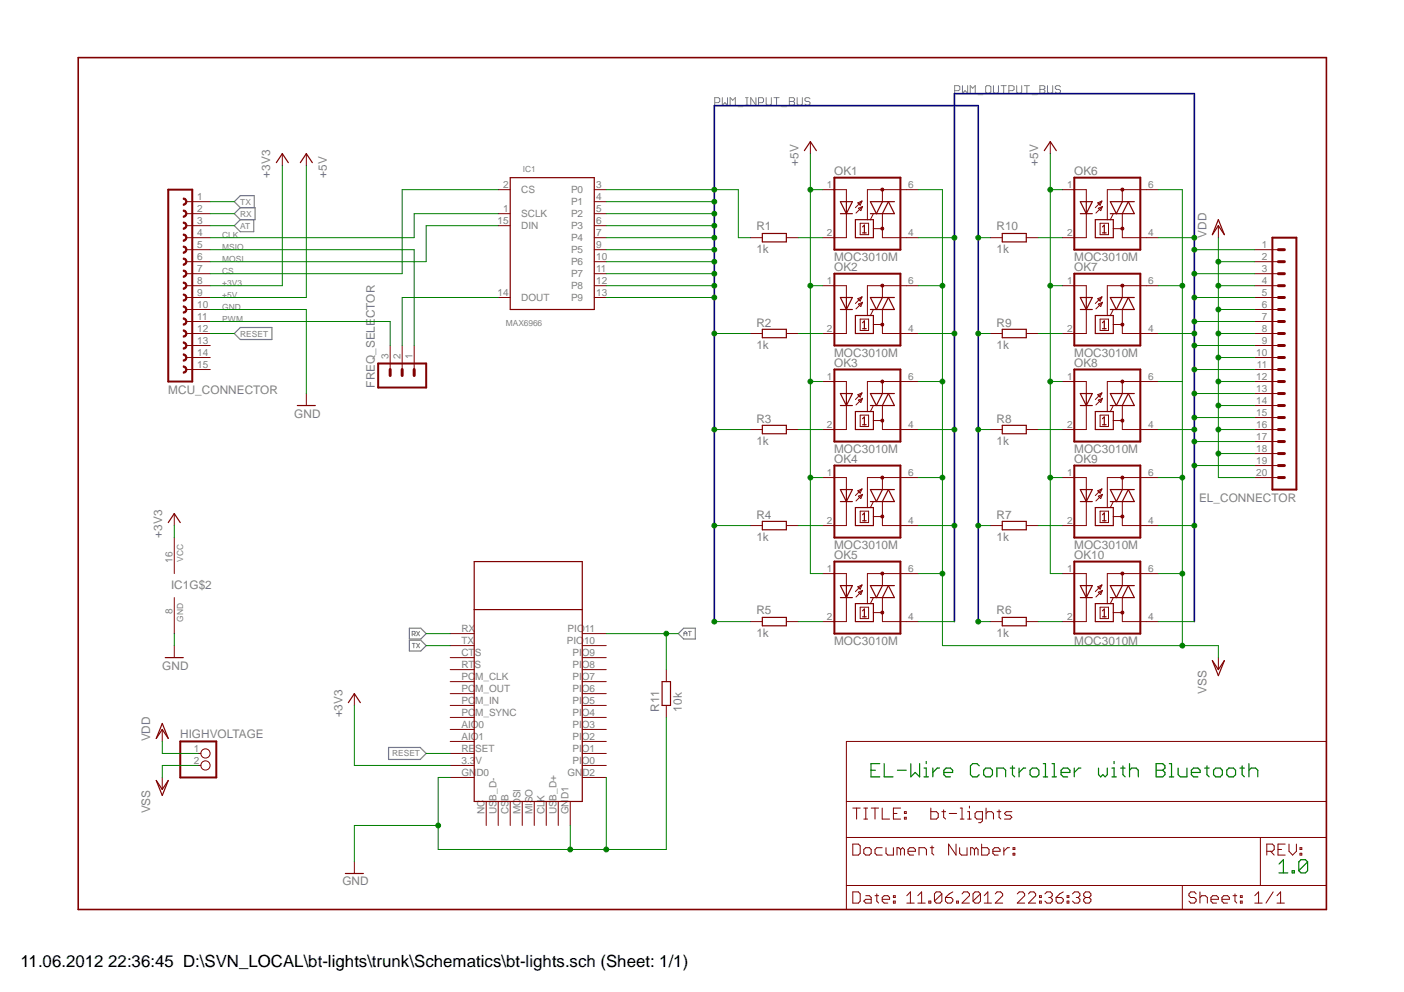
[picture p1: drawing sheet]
<svg xmlns="http://www.w3.org/2000/svg" width="297mm" height="210mm" viewBox="0 0 297 210" stroke-linecap="round" stroke-linejoin="round" font-family="sans-serif">
<defs><g id="words">
<text font-size="3.6" x="4.3" y="204.6">11.06.2012 22:36:45 D:\SVN_LOCAL\bt-lights\trunk\Schematics\bt-lights.sch (Sheet: 1/1)</text>
<g font-size="2.5" fill="#808080">
<text x="168.9" y="35.1" transform="rotate(-90 168.9 35.1)">+5V</text>
<text x="219.7" y="35.1" transform="rotate(-90 219.7 35.1)">+5V</text>
<text x="57.2" y="37.6" transform="rotate(-90 57.2 37.6)">+3V3</text>
<text x="69.1" y="37.6" transform="rotate(-90 69.1 37.6)">+5V</text>
<text x="176.5" y="37">OK1</text>
<text x="227.3" y="37">OK6</text>
<text x="160" y="48.8">R1</text>
<text x="160" y="53.6">1k</text>
<text x="210.8" y="48.8">R10</text>
<text x="210.8" y="53.6">1k</text>
<text x="255.2" y="50.3" transform="rotate(-90 255.2 50.3)">VDD</text>
<text x="176.5" y="55.3">MOC3010M</text>
<text x="176.5" y="57.3">OK2</text>
<text x="227.3" y="55.3">MOC3010M</text>
<text x="227.3" y="57.3">OK7</text>
<text x="160" y="69.1">R2</text>
<text x="210.8" y="69.1">R9</text>
<text x="160" y="73.9">1k</text>
<text x="176.5" y="75.6">MOC3010M</text>
<text x="176.5" y="77.6">OK3</text>
<text x="210.8" y="73.9">1k</text>
<text x="227.3" y="75.6">MOC3010M</text>
<text x="227.3" y="77.6">OK8</text>
<text x="35.6" y="83.3">MCU_CONNECTOR</text>
<text x="79.3" y="82" transform="rotate(-90 79.3 82)">FREQ_SELECTOR</text>
<text x="62.3" y="88.3">GND</text>
<text x="160" y="89.4">R3</text>
<text x="210.8" y="89.4">R8</text>
<text x="160" y="94.2">1k</text>
<text x="176.5" y="95.9">MOC3010M</text>
<text x="210.8" y="94.2">1k</text>
<text x="227.3" y="95.9">MOC3010M</text>
<text x="176.5" y="97.9">OK4</text>
<text x="227.3" y="97.9">OK9</text>
<text x="253.7" y="106.1">EL_CONNECTOR</text>
<text x="34.3" y="113.7" transform="rotate(-90 34.3 113.7)">+3V3</text>
<text x="160" y="109.7">R4</text>
<text x="210.8" y="109.7">R7</text>
<text x="160" y="114.5">1k</text>
<text x="176.5" y="116.2">MOC3010M</text>
<text x="176.5" y="118.2">OK5</text>
<text x="210.8" y="114.5">1k</text>
<text x="227.3" y="116.2">MOC3010M</text>
<text x="227.3" y="118.2">OK10</text>
<text x="36.2" y="124.5">IC1G$2</text>
<text x="160" y="130">R5</text>
<text x="210.8" y="130">R6</text>
<text x="160" y="134.8">1k</text>
<text x="176.5" y="136.5">MOC3010M</text>
<text x="210.8" y="134.8">1k</text>
<text x="227.3" y="136.5">MOC3010M</text>
<text x="34.3" y="141.7">GND</text>
<text x="255.2" y="146.8" transform="rotate(-90 255.2 146.8)">VSS</text>
<text x="72.4" y="151.8" transform="rotate(-90 72.4 151.8)">+3V3</text>
<text x="139.5" y="150.6" transform="rotate(-90 139.5 150.6)">R11</text>
<text x="144.3" y="150.6" transform="rotate(-90 144.3 150.6)">10k</text>
<text x="31.8" y="156.9" transform="rotate(-90 31.8 156.9)">VDD</text>
<text x="38.1" y="156.3">HIGHVOLTAGE</text>
<text x="31.8" y="172.1" transform="rotate(-90 31.8 172.1)">VSS</text>
<text x="72.4" y="187.4">GND</text>
</g>
<g font-size="2.1" fill="#808080">
<text x="106.4" y="39.8">2</text>
<text x="110.3" y="40.9">CS</text>
<text x="120.8" y="40.9">P0</text>
<text x="126.1" y="39.8">3</text>
<text x="175" y="39.8">1</text>
<text x="192.1" y="39.8">6</text>
<text x="225.8" y="39.8">1</text>
<text x="242.9" y="39.8">6</text>
<text x="41.7" y="42.3">1</text>
<text x="41.7" y="44.8">2</text>
<text x="41.7" y="47.4">3</text>
<text x="105.2" y="47.4">15</text>
<text x="106.4" y="44.8">1</text>
<text x="110.3" y="46">SCLK</text>
<text x="120.8" y="43.4">P1</text>
<text x="120.8" y="46">P2</text>
<text x="126.1" y="42.3">4</text>
<text x="126.1" y="44.8">5</text>
<text x="126.1" y="47.4">6</text>
<text x="41.7" y="49.9">4</text>
<text x="41.7" y="52.5">5</text>
<text x="110.3" y="48.5">DIN</text>
<text x="120.8" y="48.5">P3</text>
<text x="120.8" y="51.1">P4</text>
<text x="120.8" y="53.6">P5</text>
<text x="126.1" y="49.9">7</text>
<text x="126.1" y="52.5">9</text>
<text x="175" y="49.9">2</text>
<text x="192.1" y="49.9">4</text>
<text x="225.8" y="49.9">2</text>
<text x="242.9" y="49.9">4</text>
<text x="267" y="52.5">1</text>
<text x="41.7" y="55">6</text>
<text x="41.7" y="57.5">7</text>
<text x="120.8" y="56.1">P6</text>
<text x="120.8" y="58.7">P7</text>
<text x="126.1" y="55">10</text>
<text x="126.1" y="57.5">11</text>
<text x="267" y="55">2</text>
<text x="267" y="57.5">3</text>
<text x="41.7" y="60.1">8</text>
<text x="41.7" y="62.6">9</text>
<text x="41.7" y="65.2">10</text>
<text x="105.2" y="62.6">14</text>
<text x="110.3" y="63.8">DOUT</text>
<text x="120.8" y="61.2">P8</text>
<text x="120.8" y="63.8">P9</text>
<text x="126.1" y="60.1">12</text>
<text x="126.1" y="62.6">13</text>
<text x="175" y="60.1">1</text>
<text x="192.1" y="60.1">6</text>
<text x="225.8" y="60.1">1</text>
<text x="242.9" y="60.1">6</text>
<text x="267" y="60.1">4</text>
<text x="267" y="62.6">5</text>
<text x="267" y="65.2">6</text>
<text x="41.7" y="67.7">11</text>
<text x="41.7" y="70.2">12</text>
<text x="175" y="70.2">2</text>
<text x="192.1" y="70.2">4</text>
<text x="225.8" y="70.2">2</text>
<text x="242.9" y="70.2">4</text>
<text x="267" y="67.7">7</text>
<text x="267" y="70.2">8</text>
<text x="41.7" y="72.8">13</text>
<text x="41.7" y="75.3">14</text>
<text x="41.7" y="77.9">15</text>
<text x="82.2" y="75.9" transform="rotate(-90 82.2 75.9)">3</text>
<text x="84.7" y="75.9" transform="rotate(-90 84.7 75.9)">2</text>
<text x="87.3" y="75.9" transform="rotate(-90 87.3 75.9)">1</text>
<text x="265.8" y="75.3">10</text>
<text x="265.9" y="77.9">11</text>
<text x="267" y="72.8">9</text>
<text x="175" y="80.4">1</text>
<text x="192.1" y="80.4">6</text>
<text x="225.8" y="80.4">1</text>
<text x="242.9" y="80.4">6</text>
<text x="265.8" y="80.4">12</text>
<text x="265.8" y="82.9">13</text>
<text x="265.8" y="85.5">14</text>
<text x="265.8" y="88">15</text>
<text x="175" y="90.6">2</text>
<text x="192.1" y="90.6">4</text>
<text x="225.8" y="90.6">2</text>
<text x="242.9" y="90.6">4</text>
<text x="265.8" y="90.6">16</text>
<text x="265.8" y="93.1">17</text>
<text x="265.8" y="95.6">18</text>
<text x="175" y="100.7">1</text>
<text x="192.1" y="100.7">6</text>
<text x="225.8" y="100.7">1</text>
<text x="242.9" y="100.7">6</text>
<text x="265.8" y="98.2">19</text>
<text x="265.8" y="100.7">20</text>
<text x="175" y="110.9">2</text>
<text x="192.1" y="110.9">4</text>
<text x="225.8" y="110.9">2</text>
<text x="242.9" y="110.9">4</text>
<text x="36.5" y="119" transform="rotate(-90 36.5 119)">16</text>
<text x="175" y="121">1</text>
<text x="192.1" y="121">6</text>
<text x="225.8" y="121">1</text>
<text x="242.9" y="121">6</text>
<text x="36.5" y="130" transform="rotate(-90 36.5 130)">8</text>
<text x="175" y="131.1">2</text>
<text x="192.1" y="131.1">4</text>
<text x="225.8" y="131.1">2</text>
<text x="242.9" y="131.1">4</text>
<text x="97.6" y="133.7">RX</text>
<text x="97.6" y="136.2">TX</text>
<text x="119.9" y="136.2">PIO10</text>
<text x="120.1" y="133.7">PIO11</text>
<text x="97.6" y="138.8">CTS</text>
<text x="97.6" y="141.3">RTS</text>
<text x="97.6" y="143.8">PCM_CLK</text>
<text x="121.1" y="143.8">PIO7</text>
<text x="121.1" y="141.3">PIO8</text>
<text x="121.1" y="138.8">PIO9</text>
<text x="97.6" y="146.4">PCM_OUT</text>
<text x="97.6" y="148.9">PCM_IN</text>
<text x="121.1" y="148.9">PIO5</text>
<text x="121.1" y="146.4">PIO6</text>
<text x="97.6" y="151.5">PCM_SYNC</text>
<text x="97.6" y="154">AIO0</text>
<text x="121.1" y="154">PIO3</text>
<text x="121.1" y="151.5">PIO4</text>
<text x="41" y="159.1">1</text>
<text x="41" y="161.6">2</text>
<text x="97.6" y="156.5">AIO1</text>
<text x="97.6" y="159.1">RESET</text>
<text x="97.6" y="161.6">3.3V</text>
<text x="121.1" y="161.6">PIO0</text>
<text x="121.1" y="159.1">PIO1</text>
<text x="121.1" y="156.5">PIO2</text>
<text x="97.6" y="164.2">GND0</text>
<text x="120.1" y="164.2">GND2</text>
<text x="102.5" y="172.3" transform="rotate(-90 102.5 172.3)">NC</text>
<text x="105.1" y="172.3" transform="rotate(-90 105.1 172.3)">USB_D-</text>
<text x="107.6" y="172.3" transform="rotate(-90 107.6 172.3)">CSB</text>
<text x="110.1" y="172.3" transform="rotate(-90 110.1 172.3)">MOSI</text>
<text x="112.7" y="172.3" transform="rotate(-90 112.7 172.3)">MISO</text>
<text x="115.2" y="172.3" transform="rotate(-90 115.2 172.3)">CLK</text>
<text x="117.8" y="172.3" transform="rotate(-90 117.8 172.3)">USB_D+</text>
<text x="120.3" y="172.3" transform="rotate(-90 120.3 172.3)">GND1</text>
</g>
<g font-size="1.8" fill="#808080">
<text x="110.6" y="36.3">IC1</text>
<text x="50.8" y="45.8">RX</text>
<text x="50.8" y="43.3">TX</text>
<text x="47" y="50.3">CLK</text>
<text x="47" y="52.8">MSIO</text>
<text x="50.8" y="48.4">AT</text>
<text x="47" y="57.9">CS</text>
<text x="47" y="55.4">MOSI</text>
<text x="47" y="65.5">GND</text>
<text x="47" y="63">+5V</text>
<text x="47" y="60.5">+3V3</text>
<text x="47" y="68">PWM</text>
<text x="50.8" y="71.2">RESET</text>
<text x="107" y="69">MAX6966</text>
<text x="38.8" y="118.8" transform="rotate(-90 38.8 118.8)">VCC</text>
<text x="38.8" y="131.5" transform="rotate(-90 38.8 131.5)">GND</text>
<text x="83" y="160.1">RESET</text>
</g>
</g></defs>
<g fill="none" stroke="#808080" stroke-width=".21">
<path d="M202 19.2h.8l.3-.3v-.5l-.3-.3h-.8v1.6M203.6 18.1v1.6l.6-.5 .5 .5v-1.6M205.3 19.7v-1.6l.5 .6 .5-.6v1.6M208.8 18.1h.5l.3 .3v1.1l-.3 .2h-.5l-.3-.2v-1.1zM210.2 18.1v1.4l.2 .2h.6l.2-.2v-1.4M211.8 18.1h1.1M212.3 18.1v1.6M213.4 19.2h.8l.3-.3v-.5l-.3-.3h-.8v1.6M215.1 18.1v1.4l.2 .2h.6l.3-.2v-1.4M216.7 18.1h1.1M217.3 18.1v1.6M220 18.1h.8l.3 .3v.3l-.3 .2 .3 .3v.3l-.3 .2h-.8z"/>
<path d="M220 18.9h.8M221.6 18.1v1.4l.3 .2h.5l.3-.2v-1.4M224.4 18.4l-.3-.3h-.6l-.2 .3v.3l.2 .2h.6l.3 .3v.3l-.3 .2h-.6l-.2-.2M151.2 21.7h.8l.3-.2v-.6l-.3-.2h-.8v1.6M152.8 20.7v1.6l.6-.6 .5 .6v-1.6M154.5 22.3v-1.6l.5 .5 .6-.5v1.6M156.1 22.6h1.1M157.7 20.7h.6M157.7 22.3h.6M158 20.7v1.6M159.9 20.7v1.6l-1.1-1.6v1.6M160.5 21.7h.8l.2-.2v-.6l-.2-.2h-.8v1.6"/>
<path d="M162.1 20.7v1.3l.3 .3h.5l.3-.3v-1.3M163.7 20.7h1.1M164.3 20.7v1.6M165.4 22.6h1.1M167 20.7h.8l.3 .2v.3l-.3 .3 .3 .2v.3l-.3 .3h-.8zM167 21.5h.8M168.7 20.7v1.3l.2 .3h.6l.3-.3v-1.3M171.4 20.9l-.3-.2h-.5l-.3 .2v.3l.3 .3h.5l.3 .2v.3l-.3 .3h-.5l-.3-.3M206.9 20h1.1M218.4 20h1.1M87.2 134.2h.5l.1-.1v-.4l-.6-.1v.9M87.2 136.1h.6"/>
<path d="M87.5 134.2l.3 .3M87.5 136.1v1M88.1 133.6l.7 .9M88.1 136.1l.7 1M88.8 133.6l-.7 .9M88.8 136.1l-.7 1M144.7 134.5v-.6l.3-.3 .3 .3v.6M144.7 134.1h.6M145.6 133.6h.7M145.9 133.6v.9"/>
</g>
<path d="M50.8 46.5l-1.2 1.3 1.2 1.2h2.9v-2.5M50.8 43.9h3.2v2.6h-3.2M50.8 43.9l-1.2 1.3 1.2 1.3M50.8 43.9l-1.2-1.2 1.2-1.3h3v2.5M49.6 70.6l1.2-1.3h6.7v2.5h-6.7zM86.6 132.9h2.4l1.2 1.2-1.2 1.1h-2.4zM86.6 135.5h2.4l1.2 1.1-1.2 1.2h-2.4zM143.5 134.1l1.1-1.2h2.5v2.3h-2.5zM82.2 158.2h6.7l1.3 1.2-1.3 1.3h-6.7z" fill="none" stroke="#808080" stroke-width=".25"/>
<path d="M16.5 12.2h264.1v180.2h-264.1z" fill="none" stroke="#800000" stroke-width=".34"/>
<g fill="none" stroke="#800000" stroke-width=".21">
<path d="M179.1 156.9h101.5v35.5h-101.5zM179.1 177.2h101.5M179.1 169.6h101.5M180.4 178.6h1.2l.4 .4v1.6l-.4 .3h-1.2zM180.4 171h1.6M181.2 171v2.3M182.7 179.7l.5-.3h.7l.4 .3v.9l-.4 .3h-.7l-.5-.3zM182.7 171h.9M182.7 173.3h.9M183.2 171v2.3M184.3 171h1.6M185.1 171v2.3"/>
<path d="M186.6 171v2.3h1.6M186.6 179.4h-1.1l-.4 .3v.9l.4 .3h1.1M187.4 179.4v1.2l.4 .3h1.2v-1.5M189 172.1h.8M190.5 171h-1.5v2.3h1.5M190.5 179.7l-.3-.3h-.4v1.5M190.5 179.7l.5-.3 .3 .3v1.2M190.5 179.7v1.2M191.3 172.9h.4v.4h-.4zM191.3 171.7h.4v.4h-.4zM196.8 179.4h.8M196.9 171v2.3h1.2l.4-.4v-.8l-.4-.4h-1.2"/>
<path d="M197.2 179v1.6l.4 .3M199.3 171.7h.8M199.6 171.4v1.5l.5 .4M200.8 172.1h1.6M202.3 178.6v2.3l-1.6-2.3v2.3M203 179.4v1.2l.4 .3h1.2v-1.5M203.2 171h.3v2.3M203.2 173.3h.8M204.7 171.7h.4v1.6M204.7 173.3h.8M205.1 170.6v.4M206.2 179.7l-.5-.3h-.3v1.5"/>
<path d="M206.2 179.7v1.2M206.2 179.7l.3-.3 .4 .3v1.2M207.7 178.6v2.3h1.2l.4-.3v-.9l-.4-.3h-1.2M207.9 173.3h-1.2l-.4-.4v-.8l.4-.4h1.2v2l-.4 .4h-.5M208.6 172.1l.4-.4h.8l.4 .4v1.2M208.6 171v2.3M210.9 171.7h.8M211.4 171.4v1.5l.3 .4M212.4 179.4v1.5M213.6 179.4h-.5l-.7 .7M214.1 171.7h-1.2l-.4 .4 .4 .4h.8l.4 .4-.4 .4h-1.2M214.3 179.4h.4v.3h-.4z"/>
<path d="M266.7 177.2v10.2M270.4 179.7h.7M271.9 178.6h-1.5v2.3h1.5M272.7 178.6v1.5l.8 .8 .8-.8v-1.5M275 179.4h.4v.3h-.4zM179.1 187.4h101.5M180.4 188.7h1.2l.4 .4v1.6l-.4 .4h-1.2zM183.2 189.5h.7l.4 .4v1.2h-1.1l-.5-.4 .5-.4h1.1M185.1 189.5h.8M185.5 189.1v1.6l.4 .4M186.6 190.3h1.6v-.4l-.4-.4h-.7l-.5 .4v.8l.5 .4h.7M189 190.7h.4v.4h-.4z"/>
<path d="M189 189.5h.4v.4h-.4zM191.9 191.1h1.5M191.9 189.5l.7-.8v2.4M192.1 180.1h1.6v-.4l-.4-.3h-.8l-.4 .3v.9l.4 .3h.8M194.2 191.1h1.5M194.2 189.5l.8-.8v2.4M194.4 180.9v-1.5h1.2l.4 .3v1.2M196.5 190.7h.4v.4h-.4zM199.3 189.1v1.6l-.4 .4h-.8l-.4-.4M199.3 189.1l-.4-.4h-.8l-.4 .4v1.6M199.3 189.1l-1.6 1.6M200 189.9h1.2l.4 .4v.4l-.4 .4h-.8l-.4-.4z"/>
<path d="M201.6 188.7l-.8 .4-.8 .8M202.4 190.7h.4v.4h-.4zM203.5 189.1l.4-.4h.8l.4 .4v.4l-1.6 1.6h1.6M207.4 189.1v1.6l-.4 .4h-.7l-.4-.4M207.4 189.1l-.4-.4h-.7l-.4 .4v1.6M207.4 189.1l-1.5 1.6M208.2 191.1h1.6M208.2 189.5l.8-.8v2.4M210.1 180.1h1.5v-.4l-.4-.3h-.8l-.3 .3v.9l.3 .3h.8M210.6 189.1l.3-.4h.8l.4 .4v.4l-1.5 1.6h1.5M214.3 180.6h.4v.3h-.4zM215.2 189.1l.4-.4h.8l.4 .4v.4l-1.6 1.6h1.6"/>
<path d="M217.6 189.1l.4-.4h.7l.4 .4v.4l-1.5 1.6h1.5M219.9 190.7h.4v.4h-.4zM219.9 189.5h.4v.4h-.4zM221.1 189.1l.4-.4h.7l.4 .4v.4l-.4 .4M221.9 189.9h.3M222.2 189.9l.4 .4v.4l-.4 .4h-.7l-.4-.4M223.4 189.9h1.2l.4 .4v.4l-.4 .4h-.8l-.4-.4zM225 188.7l-.8 .4-.8 .8M225.8 190.7h.3v.4h-.3zM225.8 189.5h.3v.4h-.3zM226.9 189.1l.4-.4h.8l.4 .4v.4l-.4 .4M227.7 189.9h.4"/>
<path d="M228.1 189.9l.4 .4v.4l-.4 .4h-.8l-.4-.4M229.7 189.9l-.4 .4v.4l.4 .4h.7l.4-.4v-.4l-.4-.4M229.7 189.9l-.4-.4v-.4l.4-.4h.7l.4 .4v.4l-.4 .4M229.7 189.9h.7M250.1 187.4v5M253.1 189.1l-.4-.4h-.8l-.4 .4v.4l.4 .4h.8l.4 .4v.4l-.4 .4h-.8l-.4-.4M253.9 189.9l.4-.4h.7l.4 .4v1.2M253.9 188.7v2.4M256.2 190.3h1.6v-.4l-.4-.4h-.8l-.4 .4v.8l.4 .4h.8M258.5 190.3h1.6v-.4l-.4-.4h-.8l-.4 .4v.8l.4 .4h.8M260.9 189.5h.8M261.3 189.1v1.6l.4 .4"/>
<path d="M262.4 190.7h.4v.4h-.4zM262.4 189.5h.4v.4h-.4zM265.5 191.1h1.5M265.5 189.5l.8-.8v2.4M268 180.1h1.2l.4-.4v-.7l-.4-.4h-1.2v2.3M268.8 180.1l.8 .8M269.4 188.7l-1.6 2.4M270.2 191.1h1.5M270.2 189.5l.7-.8v2.4M275 180.6h.4v.3h-.4z"/>
</g>
<path d="M35.6 40.1h5.1" fill="none" stroke="#800000" stroke-width=".42"/>
<path d="M38.8 47a.76 .76 0 0 1 .8 .8 .76 .76 0 0 1-.8 .7v-.2a.51 .51 0 0 0 .5-.5 .51 .51 0 0 0-.5-.6z" fill-rule="evenodd" fill="#800000"/>
<path d="M38.8 47a.76 .76 0 0 1 .8 .8 .76 .76 0 0 1-.8 .7v-.2a.51 .51 0 0 0 .5-.5 .51 .51 0 0 0-.5-.6z" fill="none" stroke="#800000" stroke-width=".21"/>
<path d="M38.8 44.4a.76 .76 0 0 1 .8 .8 .76 .76 0 0 1-.8 .8v-.3a.51 .51 0 0 0 .5-.5 .51 .51 0 0 0-.5-.5z" fill-rule="evenodd" fill="#800000"/>
<path d="M38.8 44.4a.76 .76 0 0 1 .8 .8 .76 .76 0 0 1-.8 .8v-.3a.51 .51 0 0 0 .5-.5 .51 .51 0 0 0-.5-.5z" fill="none" stroke="#800000" stroke-width=".21"/>
<path d="M38.8 41.9a.76 .76 0 0 1 .8 .8 .76 .76 0 0 1-.8 .7v-.2a.51 .51 0 0 0 .5-.5 .51 .51 0 0 0-.5-.5z" fill-rule="evenodd" fill="#800000"/>
<path d="M38.8 41.9a.76 .76 0 0 1 .8 .8 .76 .76 0 0 1-.8 .7v-.2a.51 .51 0 0 0 .5-.5 .51 .51 0 0 0-.5-.5z" fill="none" stroke="#800000" stroke-width=".21"/>
<path d="M38.8 52.1a.76 .76 0 0 1 .8 .7 .76 .76 0 0 1-.8 .8v-.3a.51 .51 0 0 0 .5-.5 .51 .51 0 0 0-.5-.5z" fill-rule="evenodd" fill="#800000"/>
<path d="M38.8 52.1a.76 .76 0 0 1 .8 .7 .76 .76 0 0 1-.8 .8v-.3a.51 .51 0 0 0 .5-.5 .51 .51 0 0 0-.5-.5z" fill="none" stroke="#800000" stroke-width=".21"/>
<path d="M38.8 49.5a.76 .76 0 0 1 .8 .8 .76 .76 0 0 1-.8 .8v-.3a.51 .51 0 0 0 .5-.5 .51 .51 0 0 0-.5-.5z" fill-rule="evenodd" fill="#800000"/>
<path d="M38.8 49.5a.76 .76 0 0 1 .8 .8 .76 .76 0 0 1-.8 .8v-.3a.51 .51 0 0 0 .5-.5 .51 .51 0 0 0-.5-.5z" fill="none" stroke="#800000" stroke-width=".21"/>
<path d="M38.8 59.7a.76 .76 0 0 1 .8 .8 .76 .76 0 0 1-.8 .7v-.2a.51 .51 0 0 0 .5-.5 .51 .51 0 0 0-.5-.6z" fill-rule="evenodd" fill="#800000"/>
<path d="M38.8 59.7a.76 .76 0 0 1 .8 .8 .76 .76 0 0 1-.8 .7v-.2a.51 .51 0 0 0 .5-.5 .51 .51 0 0 0-.5-.6z" fill="none" stroke="#800000" stroke-width=".21"/>
<path d="M38.8 57.1a.76 .76 0 0 1 .8 .8 .76 .76 0 0 1-.8 .8v-.3a.51 .51 0 0 0 .5-.5 .51 .51 0 0 0-.5-.5z" fill-rule="evenodd" fill="#800000"/>
<path d="M38.8 57.1a.76 .76 0 0 1 .8 .8 .76 .76 0 0 1-.8 .8v-.3a.51 .51 0 0 0 .5-.5 .51 .51 0 0 0-.5-.5z" fill="none" stroke="#800000" stroke-width=".21"/>
<path d="M38.8 54.6a.76 .76 0 0 1 .8 .8 .76 .76 0 0 1-.8 .7v-.2a.51 .51 0 0 0 .5-.5 .51 .51 0 0 0-.5-.5z" fill-rule="evenodd" fill="#800000"/>
<path d="M38.8 54.6a.76 .76 0 0 1 .8 .8 .76 .76 0 0 1-.8 .7v-.2a.51 .51 0 0 0 .5-.5 .51 .51 0 0 0-.5-.5z" fill="none" stroke="#800000" stroke-width=".21"/>
<path d="M38.8 64.7a.76 .76 0 0 1 .7 .8 .76 .76 0 0 1-.7 .8v-.3a.51 .51 0 0 0 .5-.5 .51 .51 0 0 0-.5-.5z" fill-rule="evenodd" fill="#800000"/>
<path d="M38.8 64.7a.76 .76 0 0 1 .7 .8 .76 .76 0 0 1-.7 .8v-.3a.51 .51 0 0 0 .5-.5 .51 .51 0 0 0-.5-.5z" fill="none" stroke="#800000" stroke-width=".21"/>
<path d="M38.8 62.2a.74 .74 0 0 1 .8 .8 .74 .74 0 0 1-.8 .7v-.2a.51 .51 0 0 0 .5-.6 .51 .51 0 0 0-.5-.5z" fill-rule="evenodd" fill="#800000"/>
<path d="M38.8 62.2a.74 .74 0 0 1 .8 .8 .74 .74 0 0 1-.8 .7v-.2a.51 .51 0 0 0 .5-.6 .51 .51 0 0 0-.5-.5z" fill="none" stroke="#800000" stroke-width=".21"/>
<path d="M38.8 72.3a.76 .76 0 0 1 .7 .8 .76 .76 0 0 1-.7 .8v-.3a.51 .51 0 0 0 .5-.5 .51 .51 0 0 0-.5-.5z" fill-rule="evenodd" fill="#800000"/>
<path d="M38.8 72.3a.76 .76 0 0 1 .7 .8 .76 .76 0 0 1-.7 .8v-.3a.51 .51 0 0 0 .5-.5 .51 .51 0 0 0-.5-.5z" fill="none" stroke="#800000" stroke-width=".21"/>
<path d="M38.8 69.8a.76 .76 0 0 1 .7 .8 .76 .76 0 0 1-.7 .7v-.2a.51 .51 0 0 0 .5-.5 .51 .51 0 0 0-.5-.5z" fill-rule="evenodd" fill="#800000"/>
<path d="M38.8 69.8a.76 .76 0 0 1 .7 .8 .76 .76 0 0 1-.7 .7v-.2a.51 .51 0 0 0 .5-.5 .51 .51 0 0 0-.5-.5z" fill="none" stroke="#800000" stroke-width=".21"/>
<path d="M38.8 67.3a.76 .76 0 0 1 .7 .7 .76 .76 0 0 1-.7 .8v-.3a.51 .51 0 0 0 .5-.5 .51 .51 0 0 0-.5-.5z" fill-rule="evenodd" fill="#800000"/>
<path d="M38.8 67.3a.76 .76 0 0 1 .7 .7 .76 .76 0 0 1-.7 .8v-.3a.51 .51 0 0 0 .5-.5 .51 .51 0 0 0-.5-.5z" fill="none" stroke="#800000" stroke-width=".21"/>
<path d="M38.8 77.4a.76 .76 0 0 1 .7 .8 .76 .76 0 0 1-.7 .8v-.3a.51 .51 0 0 0 .5-.5 .51 .51 0 0 0-.5-.5z" fill-rule="evenodd" fill="#800000"/>
<path d="M38.8 77.4a.76 .76 0 0 1 .7 .8 .76 .76 0 0 1-.7 .8v-.3a.51 .51 0 0 0 .5-.5 .51 .51 0 0 0-.5-.5z" fill="none" stroke="#800000" stroke-width=".21"/>
<path d="M38.8 74.9a.76 .76 0 0 1 .7 .7 .76 .76 0 0 1-.7 .8v-.2a.51 .51 0 0 0 .5-.6 .51 .51 0 0 0-.5-.5z" fill-rule="evenodd" fill="#800000"/>
<g fill="none" stroke="#800000" stroke-width=".21">
<path d="M59.7 32.5v2.6M64.8 32.5v2.6M39.4 42.7h5.1M39.4 45.2h5.1M39.4 47.8h5.1M39.4 50.3h5.1M39.4 52.8h5.1M39.4 55.4h5.1M39.4 57.9h5.1M105.4 45.2h2.5M105.4 47.8h2.5M105.4 40.1h2.5"/>
<path d="M125.7 42.7h2.6M125.7 45.2h2.6M125.7 47.8h2.6M125.7 50.3h2.6M125.7 52.8h2.6M125.7 55.4h2.6M125.7 57.9h2.6M125.7 40.1h2.6M176.5 40.1h2.6v2.6M179.1 45.2v5.1h-2.6M181.5 42.9l.9-.4-.4 .9zM181.6 44.1l.9-.4-.4 .9z"/>
<path d="M182 47.2h1.8v2.5h-1.8zM182.4 42.5l-1.4 1.4M182.5 43.7l-1.4 1.4M184.8 45.2l-.7 1.3M184.8 48.4h1.9M186.7 45.2v5.1h5.1M186.7 40.1v2.6M191.8 40.1h-8.3v6.4M265.4 52.8h5.1M265.4 55.4h5.1M265.4 57.9h5.1M38.8 74.9a.76 .76 0 0 1 .7 .7 .76 .76 0 0 1-.7 .8v-.2a.51 .51 0 0 0 .5-.6 .51 .51 0 0 0-.5-.5z"/>
<path d="M39.4 60.5h5.1M39.4 62.9h5.1M39.4 65.5h5.1M39.4 68h5.1M39.4 70.6h5.1M39.4 73.1h5.1M39.4 75.6h5.1M39.4 78.2h5.1M105.4 62.9h2.5M125.7 60.5h2.6M125.7 62.9h2.6M265.4 60.5h5.1"/>
<path d="M265.4 62.9h5.1M265.4 65.5h5.1M265.4 68h5.1M265.4 70.6h5.1M265.4 73.1h5.1M265.4 75.6h5.1M265.4 78.2h5.1M64.8 83.3v2.5M265.4 80.7h5.1M265.4 83.3h5.1M265.4 85.8h5.1M265.4 88.3h5.1"/>
<path d="M265.4 90.9h5.1M265.4 93.4h5.1M265.4 96h5.1M265.4 98.5h5.1M265.4 101h5.1M41.9 159.4h.6M41.9 162h.6"/>
<circle cx="43.5" cy="159.4" r=".98"/>
<circle cx="43.5" cy="162" r=".98"/>
</g>
<path d="M176.5 37.6h14v15.2h-14zM35.6 40.1v40.6h5.1v-40.6M269.2 50.3h5.1v53.3h-5.1zM38.1 156.9h7.7v7.6h-7.7z" fill="none" stroke="#800000" stroke-width=".42"/>
<g fill="none" stroke="#800000" stroke-width=".63">
<path d="M270.5 57.9h1.2M270.5 55.4h1.2M270.5 52.8h1.2M270.5 62.9h1.2M270.5 60.5h1.2M270.5 70.6h1.2M270.5 68h1.2M270.5 65.5h1.2M270.5 75.6h1.2M270.5 73.1h1.2M270.5 78.2h1.2M270.5 83.3h1.2"/>
<path d="M270.5 80.7h1.2M270.5 90.9h1.2M270.5 88.3h1.2M270.5 85.8h1.2M270.5 96h1.2M270.5 93.4h1.2M270.5 98.5h1.2M270.5 101h1.2"/>
</g>
<path d="M58.5 34.4l1.2-1.9 1.3 1.9M63.5 34.4l1.3-1.9 1.3 1.9M107.9 37.6h17.8v27.9h-17.8zM177.8 42.7h2.5l-1.2 2.5zM177.8 45.2h2.5M179.1 42.7v2.5M181 46.5h3.8v3.8h-3.8zM182.5 49.3h.8M182.5 48l.4-.4v1.7M184.1 45.2h5.1l-1.2-2.5-1.3 2.5M186.7 42.7l-1.3 2.5-1.3-2.5h5.1M62.9 85.8h3.8" fill="none" stroke="#800000" stroke-width=".25"/>
<path d="M186.4 39.9h.5v.4l-.2 .2-.3-.2z" fill-rule="evenodd" fill="#800000"/>
<path d="M186.4 39.9h.5v.4l-.2 .2-.3-.2z" fill="none" stroke="#800000" stroke-width=".21"/>
<path d="M186.4 48.1h.5v.5h-.5z" fill-rule="evenodd" fill="#800000"/>
<g fill="none" stroke="#800000" stroke-width=".21">
<path d="M174 40.1h2.5M174 50.3h2.5M186.4 48.1h.5v.5h-.5zM191.8 40.1h2.5M191.8 50.3h2.5M176.5 60.5h2.6v2.4M179.1 65.5v5.1h-2.6M181.5 63.2l.9-.4-.4 .9zM181.6 64.3l.9-.3-.4 .9zM182 67.5h1.8v2.4h-1.8zM182.4 62.8l-1.4 1.4M182.5 64l-1.4 1.4"/>
<path d="M184.8 65.5l-.7 1.3M184.8 68.7h1.9M186.7 60.5v2.4M186.7 65.5v5.1h5.1M191.8 60.5h-8.3v6.3"/>
</g>
<path d="M177.8 62.9h2.5l-1.2 2.6zM177.8 65.5h2.5M179.1 62.9v2.6M181 66.8h3.8v3.8h-3.8zM182.5 69.6h.8M182.5 68.3l.4-.4v1.7M184.1 65.5h5.1l-1.2-2.6-1.3 2.6M186.7 62.9l-1.3 2.6-1.3-2.6h5.1" fill="none" stroke="#800000" stroke-width=".25"/>
<path d="M176.5 57.9h14v15.2h-14z" fill="none" stroke="#800000" stroke-width=".42"/>
<path d="M186.4 60.2h.5v.5h-.5z" fill-rule="evenodd" fill="#800000"/>
<path d="M186.4 60.2h.5v.5h-.5z" fill="none" stroke="#800000" stroke-width=".21"/>
<path d="M186.4 68.5h.5v.4h-.5z" fill-rule="evenodd" fill="#800000"/>
<g fill="none" stroke="#800000" stroke-width=".21">
<path d="M174 60.5h2.5M174 70.6h2.5M186.4 68.5h.5v.4h-.5zM191.8 60.5h2.5M191.8 70.6h2.5M176.5 80.7h2.6v2.6M179.1 85.8v5.1h-2.6M181.5 83.5l.9-.4-.4 .9zM181.6 84.7l.9-.4-.4 .9zM182 87.8h1.8v2.5h-1.8zM182.4 83.1l-1.4 1.4M182.5 84.3l-1.4 1.4"/>
<path d="M184.8 85.8l-.7 1.3M184.8 89h1.9M186.7 80.7v2.6M186.7 85.8v5.1h5.1M191.8 80.7h-8.3v6.4"/>
</g>
<path d="M177.8 83.3h2.5l-1.2 2.5zM177.8 85.8h2.5M179.1 83.3v2.5M181 87.1h3.8v3.8h-3.8zM182.5 89.9h.8M182.5 88.6l.4-.4v1.7M184.1 85.8h5.1l-1.2-2.5-1.3 2.5M186.7 83.3l-1.3 2.5-1.3-2.5h5.1" fill="none" stroke="#800000" stroke-width=".25"/>
<path d="M176.5 78.2h14v15.2h-14z" fill="none" stroke="#800000" stroke-width=".42"/>
<path d="M186.4 80.5l.3-.1 .2 .1v.5h-.5z" fill-rule="evenodd" fill="#800000"/>
<path d="M186.4 80.5l.3-.1 .2 .1v.5h-.5z" fill="none" stroke="#800000" stroke-width=".21"/>
<path d="M186.4 88.8l.3-.2 .2 .2v.4h-.5z" fill-rule="evenodd" fill="#800000"/>
<g fill="none" stroke="#800000" stroke-width=".21">
<path d="M174 80.7h2.5M174 90.9h2.5M186.4 88.8l.3-.2 .2 .2v.4h-.5zM191.8 80.7h2.5M191.8 90.9h2.5M176.5 101h2.6v2.6M179.1 106.1v5.1h-2.6M181.5 103.8l.9-.3-.4 .9zM181.6 105l.9-.4-.4 .9zM182 108.2h1.8v2.4h-1.8zM182.4 103.5l-1.4 1.4M182.5 104.6l-1.4 1.4"/>
<path d="M184.8 106.1l-.7 1.3M184.8 109.3h1.9M186.7 101v2.6M186.7 106.1v5.1h5.1M191.8 101h-8.3v6.4"/>
</g>
<path d="M177.8 103.6h2.5l-1.2 2.5zM177.8 106.1h2.5M179.1 103.6v2.5M181 107.4h3.8v3.8h-3.8zM182.5 110.2h.8M182.5 108.9l.4-.4v1.7M184.1 106.1h5.1l-1.2-2.5-1.3 2.5M186.7 103.6l-1.3 2.5-1.3-2.5h5.1" fill="none" stroke="#800000" stroke-width=".25"/>
<path d="M176.5 98.5h14v15.2h-14z" fill="none" stroke="#800000" stroke-width=".42"/>
<path d="M186.4 100.8l.3-.1 .2 .1v.5h-.5z" fill-rule="evenodd" fill="#800000"/>
<path d="M186.4 100.8l.3-.1 .2 .1v.5h-.5z" fill="none" stroke="#800000" stroke-width=".21"/>
<path d="M186.4 109.1h.5v.4l-.2 .1-.3-.1z" fill-rule="evenodd" fill="#800000"/>
<g fill="none" stroke="#800000" stroke-width=".21">
<path d="M174 101h2.5M174 111.2h2.5M186.4 109.1h.5v.4l-.2 .1-.3-.1zM191.8 101h2.5M191.8 111.2h2.5M176.5 121.4h2.6v2.5M179.1 126.4v5.1h-2.6M181.5 124.2l.9-.4-.4 .9zM181.6 125.3l.9-.4-.4 .9zM182 128.5h1.8v2.4h-1.8zM182.4 123.8l-1.4 1.4M182.5 124.9l-1.4 1.4"/>
<path d="M184.8 126.4l-.7 1.3M184.8 129.6h1.9M186.7 121.4v2.5M186.7 126.4v5.1h5.1M191.8 121.4h-8.3v6.3"/>
</g>
<path d="M177.8 123.9h2.5l-1.2 2.5zM177.8 126.4h2.5M179.1 123.9v2.5M181 127.7h3.8v3.8h-3.8zM182.5 130.5h.8M182.5 129.2l.4-.3v1.6M184.1 126.4h5.1l-1.2-2.5-1.3 2.5M186.7 123.9l-1.3 2.5-1.3-2.5h5.1" fill="none" stroke="#800000" stroke-width=".25"/>
<path d="M176.5 118.8h14v15.3h-14z" fill="none" stroke="#800000" stroke-width=".42"/>
<path d="M186.4 121.1h.5v.5l-.2 .1-.3-.1z" fill-rule="evenodd" fill="#800000"/>
<path d="M186.4 121.1h.5v.5l-.2 .1-.3-.1z" fill="none" stroke="#800000" stroke-width=".21"/>
<path d="M186.4 129.4h.5v.4l-.2 .2-.3-.2z" fill-rule="evenodd" fill="#800000"/>
<g fill="none" stroke="#800000" stroke-width=".21">
<path d="M227.3 40.1h2.5v2.6M229.8 45.2v5.1h-2.5M232.2 42.9l.9-.4-.4 .9zM232.4 44.1l.9-.4-.4 .9zM232.7 47.2h1.8v2.5h-1.8zM233.1 42.5l-1.4 1.4M233.3 43.7l-1.4 1.4M235.5 45.2l-.6 1.3M235.5 48.4h1.9M237.4 40.1v2.6M237.4 45.2v5.1h5.1M242.5 40.1h-8.2v6.4"/>
<path d="M174 121.4h2.5M174 131.5h2.5M186.4 129.4h.5v.4l-.2 .2-.3-.2zM191.8 121.4h2.5M191.8 131.5h2.5"/>
</g>
<path d="M228.6 42.7h2.5l-1.3 2.5zM228.6 45.2h2.5M229.8 42.7v2.5M231.7 46.5h3.8v3.8h-3.8zM233.3 49.3h.7M233.3 48l.3-.4v1.7M234.9 45.2h5.1l-1.3-2.5-1.3 2.5M237.4 42.7l-1.2 2.5-1.3-2.5h5.1" fill="none" stroke="#800000" stroke-width=".25"/>
<path d="M227.3 37.6h14v15.2h-14z" fill="none" stroke="#800000" stroke-width=".42"/>
<path d="M237.2 39.9h.5v.4l-.3 .2-.2-.2-.1-.2z" fill-rule="evenodd" fill="#800000"/>
<path d="M237.2 39.9h.5v.4l-.3 .2-.2-.2-.1-.2z" fill="none" stroke="#800000" stroke-width=".21"/>
<path d="M237.2 48.1h.5v.5h-.5l-.1-.2z" fill-rule="evenodd" fill="#800000"/>
<g fill="none" stroke="#800000" stroke-width=".21">
<path d="M224.7 40.1h2.6M224.7 50.3h2.6M237.2 48.1h.5v.5h-.5l-.1-.2zM242.5 40.1h2.6M242.5 50.3h2.6M227.3 60.5h2.5v2.4M229.8 65.5v5.1h-2.5M232.2 63.2l.9-.4-.4 .9zM232.4 64.3l.9-.3-.4 .9zM232.7 67.5h1.8v2.4h-1.8zM233.1 62.8l-1.4 1.4M233.3 64l-1.4 1.4"/>
<path d="M235.5 65.5l-.6 1.3M235.5 68.7h1.9M237.4 60.5v2.4M237.4 65.5v5.1h5.1M242.5 60.5h-8.2v6.3"/>
</g>
<path d="M228.6 62.9h2.5l-1.3 2.6zM228.6 65.5h2.5M229.8 62.9v2.6M231.7 66.8h3.8v3.8h-3.8zM233.3 69.6h.7M233.3 68.3l.3-.4v1.7M234.9 65.5h5.1l-1.3-2.6-1.3 2.6M237.4 62.9l-1.2 2.6-1.3-2.6h5.1" fill="none" stroke="#800000" stroke-width=".25"/>
<path d="M227.3 57.9h14v15.2h-14z" fill="none" stroke="#800000" stroke-width=".42"/>
<path d="M237.2 60.2h.5v.5h-.5l-.1-.2z" fill-rule="evenodd" fill="#800000"/>
<path d="M237.2 60.2h.5v.5h-.5l-.1-.2z" fill="none" stroke="#800000" stroke-width=".21"/>
<path d="M237.2 68.5h.5v.4h-.5l-.1-.2z" fill-rule="evenodd" fill="#800000"/>
<g fill="none" stroke="#800000" stroke-width=".21">
<path d="M224.7 60.5h2.6M224.7 70.6h2.6M237.2 68.5h.5v.4h-.5l-.1-.2zM242.5 60.5h2.6M242.5 70.6h2.6M227.3 80.7h2.5v2.6M229.8 85.8v5.1h-2.5M232.2 83.5l.9-.4-.4 .9zM232.4 84.7l.9-.4-.4 .9zM232.7 87.8h1.8v2.5h-1.8zM233.1 83.1l-1.4 1.4M233.3 84.3l-1.4 1.4"/>
<path d="M235.5 85.8l-.6 1.3M235.5 89h1.9M237.4 80.7v2.6M237.4 85.8v5.1h5.1M242.5 80.7h-8.2v6.4"/>
</g>
<path d="M228.6 83.3h2.5l-1.3 2.5zM228.6 85.8h2.5M229.8 83.3v2.5M231.7 87.1h3.8v3.8h-3.8zM233.3 89.9h.7M233.3 88.6l.3-.4v1.7M234.9 85.8h5.1l-1.3-2.5-1.3 2.5M237.4 83.3l-1.2 2.5-1.3-2.5h5.1" fill="none" stroke="#800000" stroke-width=".25"/>
<path d="M227.3 78.2h14v15.2h-14z" fill="none" stroke="#800000" stroke-width=".42"/>
<path d="M237.2 80.5l.2-.1 .3 .1v.5h-.5l-.1-.3z" fill-rule="evenodd" fill="#800000"/>
<path d="M237.2 80.5l.2-.1 .3 .1v.5h-.5l-.1-.3z" fill="none" stroke="#800000" stroke-width=".21"/>
<path d="M237.2 88.8l.2-.2 .3 .2v.4h-.5l-.1-.2z" fill-rule="evenodd" fill="#800000"/>
<g fill="none" stroke="#800000" stroke-width=".21">
<path d="M224.7 80.7h2.6M224.7 90.9h2.6M237.2 88.8l.2-.2 .3 .2v.4h-.5l-.1-.2zM242.5 80.7h2.6M242.5 90.9h2.6M227.3 101h2.5v2.6M229.8 106.1v5.1h-2.5M232.2 103.8l.9-.3-.4 .9zM232.4 105l.9-.4-.4 .9zM232.7 108.2h1.8v2.4h-1.8zM233.1 103.5l-1.4 1.4M233.3 104.6l-1.4 1.4"/>
<path d="M235.5 106.1l-.6 1.3M235.5 109.3h1.9M237.4 101v2.6M237.4 106.1v5.1h5.1M242.5 101h-8.2v6.4"/>
</g>
<path d="M228.6 103.6h2.5l-1.3 2.5zM228.6 106.1h2.5M229.8 103.6v2.5M231.7 107.4h3.8v3.8h-3.8zM233.3 110.2h.7M233.3 108.9l.3-.4v1.7M234.9 106.1h5.1l-1.3-2.5-1.3 2.5M237.4 103.6l-1.2 2.5-1.3-2.5h5.1" fill="none" stroke="#800000" stroke-width=".25"/>
<path d="M227.3 98.5h14v15.2h-14z" fill="none" stroke="#800000" stroke-width=".42"/>
<path d="M237.2 100.8l.2-.1 .3 .1v.5h-.5l-.1-.3z" fill-rule="evenodd" fill="#800000"/>
<path d="M237.2 100.8l.2-.1 .3 .1v.5h-.5l-.1-.3z" fill="none" stroke="#800000" stroke-width=".21"/>
<path d="M237.2 109.1h.5v.4l-.3 .1-.2-.1-.1-.2z" fill-rule="evenodd" fill="#800000"/>
<g fill="none" stroke="#800000" stroke-width=".21">
<path d="M224.7 101h2.6M224.7 111.2h2.6M237.2 109.1h.5v.4l-.3 .1-.2-.1-.1-.2zM242.5 101h2.6M242.5 111.2h2.6M227.3 121.4h2.5v2.5M229.8 126.4v5.1h-2.5M232.2 124.2l.9-.4-.4 .9zM232.4 125.3l.9-.4-.4 .9zM232.7 128.5h1.8v2.4h-1.8zM233.1 123.8l-1.4 1.4M233.3 124.9l-1.4 1.4"/>
<path d="M235.5 126.4l-.6 1.3M235.5 129.6h1.9M237.4 121.4v2.5M237.4 126.4v5.1h5.1M242.5 121.4h-8.2v6.3"/>
</g>
<path d="M228.6 123.9h2.5l-1.3 2.5zM228.6 126.4h2.5M229.8 123.9v2.5M231.7 127.7h3.8v3.8h-3.8zM233.3 130.5h.7M233.3 129.2l.3-.3v1.6M234.9 126.4h5.1l-1.3-2.5-1.3 2.5M237.4 123.9l-1.2 2.5-1.3-2.5h5.1" fill="none" stroke="#800000" stroke-width=".25"/>
<path d="M227.3 118.8h14v15.3h-14z" fill="none" stroke="#800000" stroke-width=".42"/>
<path d="M237.2 121.1h.5v.5l-.3 .1-.2-.1-.1-.2z" fill-rule="evenodd" fill="#800000"/>
<path d="M237.2 121.1h.5v.5l-.3 .1-.2-.1-.1-.2z" fill="none" stroke="#800000" stroke-width=".21"/>
<path d="M237.2 129.4h.5v.4l-.3 .2-.2-.2-.1-.2z" fill-rule="evenodd" fill="#800000"/>
<g fill="none" stroke="#800000" stroke-width=".21">
<path d="M171.4 30v2.5M222.2 30v2.5M158.7 50.3h2.6M166.4 50.3h2.5M209.5 50.3h2.5M217.1 50.3h2.6M257.8 47.8v2.5M82.5 73.1v5.1M85.1 73.1v5.1M87.6 73.1v5.1M158.7 70.6h2.6M166.4 70.6h2.5"/>
<path d="M209.5 70.6h2.5M217.1 70.6h2.6M158.7 90.9h2.6M166.4 90.9h2.5M209.5 90.9h2.5M217.1 90.9h2.6M36.9 108.7v2.5M36.9 113.7v7.7M158.7 111.2h2.6M166.4 111.2h2.5M209.5 111.2h2.5M217.1 111.2h2.6"/>
<path d="M36.9 126.4v7.7M36.9 136.6v2.5M95.2 134.1h5.1M95.2 136.6h5.1M95.2 139.1h5.1M123.2 134.1h5.1M123.2 136.6h5.1M123.2 139.1h5.1M158.7 131.5h2.6M166.4 131.5h2.5M209.5 131.5h2.5M217.1 131.5h2.6"/>
<path d="M224.7 121.4h2.6M224.7 131.5h2.6M237.2 129.4h.5v.4l-.3 .2-.2-.2-.1-.2zM242.5 121.4h2.6M242.5 131.5h2.6M257.8 139.1v2.6M34.3 154.3v2.6M75 146.8v2.5M95.2 141.7h5.1M95.2 144.2h5.1M95.2 146.8h5.1M95.2 149.3h5.1"/>
<path d="M95.2 151.8h5.1M95.2 154.3h5.1M95.2 156.9h5.1M95.2 159.4h5.1M123.2 141.7h5.1M123.2 144.2h5.1M123.2 146.8h5.1M123.2 149.3h5.1M123.2 151.8h5.1M123.2 154.3h5.1M123.2 156.9h5.1M123.2 159.4h5.1"/>
<path d="M141 141.7v2.5M141 149.3v2.5M34.3 164.5v2.5M95.2 162h5.1M95.2 164.5h5.1M102.9 169.6v5.1M105.4 169.6v5.1M107.9 169.6v5.1M110.5 169.6v5.1M113 169.6v5.1M115.6 169.6v5.1M118.1 169.6v5.1"/>
<path d="M120.6 169.6v5.1M123.2 162h5.1M123.2 164.5h5.1M75 182.3v2.5"/>
</g>
<g fill="none" stroke="#800000" stroke-width=".25">
<path d="M170.2 31.9l1.2-1.9 1.3 1.9M220.9 31.9l1.3-1.9 1.3 1.9M161.3 49.4h5.1v1.8h-5.1zM212 49.4h5.1v1.8h-5.1zM257.8 46.5l1.2 3.2-1.2-1.9-1.3 1.9zM161.3 69.7h5.1v1.8h-5.1zM212 69.7h5.1v1.8h-5.1zM161.3 90h5.1v1.8h-5.1zM212 90h5.1v1.8h-5.1zM35.6 110.6l1.3-1.9 1.2 1.9M100.3 118.8h22.9v50.8h-22.9zM161.3 110.3h5.1v1.8h-5.1z"/>
<path d="M212 110.3h5.1v1.8h-5.1zM35 139.1h3.8M100.3 129h22.9M161.3 130.6h5.1v1.8h-5.1zM212 130.6h5.1v1.8h-5.1zM256.5 139.8l1.3 1.9 1.2-1.9-1.2 3.2zM34.3 153.1l1.3 3.2-1.3-2-1.2 2zM73.7 148.7l1.3-1.9 1.2 1.9M140.1 144.2h1.8v5.1h-1.8zM33.1 165.1l1.2 1.9 1.3-1.9-1.3 3.2zM73.1 184.8h3.8"/>
</g>
<path d="M80 76.9h10.2v5.1h-10.2z" fill="none" stroke="#800000" stroke-width=".42"/>
<path d="M82.5 78.2v1.3M85.1 78.2v1.3M87.6 78.2v1.3" fill="none" stroke="#800000" stroke-width=".63"/>
<path d="M151.1 131.5v-109.1h55.9v109.1M201.9 131.5v-111.7h50.8v111.7" fill="none" stroke="#000080" stroke-width=".34"/>
<g fill="none" stroke="#008000" stroke-width=".25">
<path d="M184.3 163h.9M186.1 161.6h-1.8v2.8h1.8M187.1 161.6v2.8h1.8M189.9 163h1.8M192.7 161.6v2.8l.9-1 1 1v-2.8M195.5 164.4h.9M195.5 162.5h.5v1.9M196 161.1v.5M197.4 162.5v1.9M198.8 162.5h-.5l-.9 .9M199.7 163.4h1.8v-.4l-.4-.5h-1l-.4 .5v.9l.4 .5h1M207.2 162.1l-.5-.5h-.9l-.5 .5v1.8l.5 .5h.9l.5-.5"/>
<path d="M208.1 163l.5-.5h.9l.5 .5v.9l-.5 .5h-.9l-.5-.5zM210.9 164.4v-1.9h1.4l.5 .5v1.4M213.7 162.5h1M214.2 162.1v1.8l.5 .5M215.6 162.5v1.9M217 162.5h-.5l-.9 .9M217.9 163l.5-.5h.9l.5 .5v.9l-.5 .5h-.9l-.5-.5zM220.7 161.6h.5v2.8M220.7 164.4h1M222.6 161.6h.5v2.8M222.6 164.4h.9M224.5 163.4h1.9v-.4l-.5-.5h-.9l-.5 .5v.9l.5 .5h.9"/>
<path d="M227.3 162.5v1.9M228.7 162.5h-.5l-.9 .9M232.4 162.5v1.4l.5 .5 .4-.5 .5 .5 .5-.5v-1.4M235.2 164.4h1M235.2 162.5h.5v1.9M235.7 161.1v.5M237.1 162.5h.9M237.6 162.1v1.8l.4 .5M239 163l.4-.5h1l.4 .5v1.4M239 161.6v2.8M244.6 161.6h1.4l.5 .5v.4l-.5 .5 .5 .4v.5l-.5 .5h-1.4zM244.6 163h1.4"/>
<path d="M247.4 161.6h.5v2.8M247.4 164.4h.9M249.3 162.5v1.4l.4 .5h1.4v-1.9M252 163.4h1.9v-.4l-.5-.5h-.9l-.5 .5v.9l.5 .5h.9M254.9 162.5h.9M255.4 162.1v1.8l.4 .5M256.7 163l.5-.5h.9l.5 .5v.9l-.5 .5h-.9l-.5-.5zM260 162.5h.9l.5 .5v.9l-.5 .5h-.9l-.5-.5v-.9zM262.3 162.5h1M262.8 162.1v1.8l.5 .5M264.2 163l.5-.5h.9l.5 .5v1.4M264.2 161.6v2.8"/>
<path d="M270.6 182.8l.9-.9v2.8M270.6 184.7h1.9M273.4 184.2h.5v.5h-.5zM276.6 182.4v1.8l-.4 .5h-1l-.4-.5M276.6 182.4l-.4-.5h-1l-.4 .5v1.8M276.6 182.4l-1.8 1.8"/>
</g>
<path d="M36.9 134.1v2.5M92.7 179.7v-5h-17.7v7.6" fill="none" stroke="#008000" stroke-width=".21"/>
<circle cx="92.7" cy="174.7" r=".51" fill="#008000"/>
<g fill="none" stroke="#008000" stroke-width=".21">
<path d="M141 151.8v27.9h-48.3M95.2 164.5h-2.5v10.2M120.6 174.7v5M128.3 164.5v15.2"/>
<circle cx="92.7" cy="174.7" r=".51"/>
</g>
<circle cx="128.3" cy="179.7" r=".51" fill="#008000"/>
<circle cx="128.3" cy="179.7" r=".51" fill="none" stroke="#008000" stroke-width=".21"/>
<circle cx="120.6" cy="179.7" r=".51" fill="#008000"/>
<g fill="none" stroke="#008000" stroke-width=".21">
<path d="M171.4 32.5v88.9h2.6M171.4 40.1h2.6M44.5 65.5h20.3v17.8M171.4 80.7h2.6M171.4 101h2.6"/>
<circle cx="120.6" cy="179.7" r=".51"/>
</g>
<circle cx="171.4" cy="101" r=".51" fill="#008000"/>
<circle cx="171.4" cy="101" r=".51" fill="none" stroke="#008000" stroke-width=".21"/>
<circle cx="171.4" cy="80.7" r=".51" fill="#008000"/>
<circle cx="171.4" cy="80.7" r=".51" fill="none" stroke="#008000" stroke-width=".21"/>
<circle cx="171.4" cy="40.1" r=".51" fill="#008000"/>
<circle cx="171.4" cy="40.1" r=".51" fill="none" stroke="#008000" stroke-width=".21"/>
<circle cx="171.4" cy="60.5" r=".51" fill="#008000"/>
<g fill="none" stroke="#008000" stroke-width=".21">
<path d="M222.2 32.5v88.9h2.5M222.2 40.1h2.5M171.4 60.5h2.6M222.2 60.5h2.5M222.2 80.7h2.5M222.2 101h2.5"/>
<circle cx="171.4" cy="60.5" r=".51"/>
</g>
<circle cx="222.2" cy="60.5" r=".51" fill="#008000"/>
<circle cx="222.2" cy="60.5" r=".51" fill="none" stroke="#008000" stroke-width=".21"/>
<circle cx="222.2" cy="40.1" r=".51" fill="#008000"/>
<circle cx="222.2" cy="40.1" r=".51" fill="none" stroke="#008000" stroke-width=".21"/>
<circle cx="222.2" cy="80.7" r=".51" fill="#008000"/>
<circle cx="222.2" cy="80.7" r=".51" fill="none" stroke="#008000" stroke-width=".21"/>
<circle cx="222.2" cy="101" r=".51" fill="#008000"/>
<g fill="none" stroke="#008000" stroke-width=".21">
<path d="M59.7 35.1v25.4h-15.2M64.8 35.1v27.8h-20.3M44.5 52.8h43.1v20.3M105.4 40.1h-20.3v17.8h-40.6M105.4 45.2h-17.8v5.1h-43.1M105.4 47.8h-15.2v7.6h-45.7M128.3 40.1h22.8M168.9 50.3h5.1M219.7 50.3h5M168.9 70.6h5.1M219.7 70.6h5M168.9 90.9h5.1"/>
<path d="M219.7 90.9h5M36.9 111.2v2.5M168.9 111.2h5.1M219.7 111.2h5M168.9 131.5h5.1M219.7 131.5h5M75 149.3v12.7h20.2"/>
<circle cx="222.2" cy="101" r=".51"/>
</g>
<circle cx="151.1" cy="40.1" r=".51" fill="#008000"/>
<g fill="none" stroke="#008000" stroke-width=".21">
<path d="M128.3 42.7h22.8M151.1 40.1h5.1v10.2h2.5"/>
<circle cx="151.1" cy="40.1" r=".51"/>
</g>
<circle cx="151.1" cy="42.7" r=".51" fill="#008000"/>
<g fill="none" stroke="#008000" stroke-width=".21">
<path d="M151.1 70.6h7.6"/>
<circle cx="151.1" cy="42.7" r=".51"/>
</g>
<circle cx="151.1" cy="70.6" r=".51" fill="#008000"/>
<g fill="none" stroke="#008000" stroke-width=".21">
<path d="M128.3 45.2h22.8"/>
<circle cx="151.1" cy="70.6" r=".51"/>
</g>
<circle cx="151.1" cy="45.2" r=".51" fill="#008000"/>
<g fill="none" stroke="#008000" stroke-width=".21">
<path d="M151.1 90.9h7.6"/>
<circle cx="151.1" cy="45.2" r=".51"/>
</g>
<circle cx="151.1" cy="90.9" r=".51" fill="#008000"/>
<g fill="none" stroke="#008000" stroke-width=".21">
<path d="M128.3 47.8h22.8"/>
<circle cx="151.1" cy="90.9" r=".51"/>
</g>
<circle cx="151.1" cy="47.8" r=".51" fill="#008000"/>
<g fill="none" stroke="#008000" stroke-width=".21">
<path d="M151.1 111.2h7.6"/>
<circle cx="151.1" cy="47.8" r=".51"/>
</g>
<circle cx="151.1" cy="111.2" r=".51" fill="#008000"/>
<g fill="none" stroke="#008000" stroke-width=".21">
<path d="M128.3 52.8h22.8"/>
<circle cx="151.1" cy="111.2" r=".51"/>
</g>
<circle cx="151.1" cy="52.8" r=".51" fill="#008000"/>
<g fill="none" stroke="#008000" stroke-width=".21">
<path d="M207 50.3h2.5"/>
<circle cx="151.1" cy="52.8" r=".51"/>
</g>
<circle cx="207" cy="50.3" r=".51" fill="#008000"/>
<g fill="none" stroke="#008000" stroke-width=".21">
<path d="M128.3 55.4h22.8"/>
<circle cx="207" cy="50.3" r=".51"/>
</g>
<circle cx="151.1" cy="55.4" r=".51" fill="#008000"/>
<g fill="none" stroke="#008000" stroke-width=".21">
<path d="M207 70.6h2.5"/>
<circle cx="151.1" cy="55.4" r=".51"/>
</g>
<circle cx="207" cy="70.6" r=".51" fill="#008000"/>
<g fill="none" stroke="#008000" stroke-width=".21">
<path d="M128.3 57.9h22.8"/>
<circle cx="207" cy="70.6" r=".51"/>
</g>
<circle cx="151.1" cy="57.9" r=".51" fill="#008000"/>
<g fill="none" stroke="#008000" stroke-width=".21">
<path d="M207 90.9h2.5"/>
<circle cx="151.1" cy="57.9" r=".51"/>
</g>
<circle cx="207" cy="90.9" r=".51" fill="#008000"/>
<g fill="none" stroke="#008000" stroke-width=".21">
<path d="M128.3 60.5h22.8"/>
<circle cx="207" cy="90.9" r=".51"/>
</g>
<circle cx="151.1" cy="60.5" r=".51" fill="#008000"/>
<g fill="none" stroke="#008000" stroke-width=".21">
<path d="M207 111.2h2.5"/>
<circle cx="151.1" cy="60.5" r=".51"/>
</g>
<circle cx="207" cy="111.2" r=".51" fill="#008000"/>
<g fill="none" stroke="#008000" stroke-width=".21">
<path d="M128.3 62.9h22.8"/>
<circle cx="207" cy="111.2" r=".51"/>
</g>
<circle cx="151.1" cy="62.9" r=".51" fill="#008000"/>
<g fill="none" stroke="#008000" stroke-width=".21">
<path d="M207 131.5h2.5"/>
<circle cx="151.1" cy="62.9" r=".51"/>
</g>
<circle cx="207" cy="131.5" r=".51" fill="#008000"/>
<g fill="none" stroke="#008000" stroke-width=".21">
<path d="M151.1 131.5h7.6"/>
<circle cx="207" cy="131.5" r=".51"/>
</g>
<circle cx="151.1" cy="131.5" r=".51" fill="#008000"/>
<g fill="none" stroke="#008000" stroke-width=".21">
<path d="M128.3 50.3h22.8"/>
<circle cx="151.1" cy="131.5" r=".51"/>
</g>
<circle cx="151.1" cy="50.3" r=".51" fill="#008000"/>
<g fill="none" stroke="#008000" stroke-width=".21">
<path d="M245.1 40.1h5v96.5h7.7v2.5M245.1 60.5h5M245.1 80.7h5M245.1 101h5M245.1 121.4h5"/>
<circle cx="151.1" cy="50.3" r=".51"/>
</g>
<circle cx="250.1" cy="121.4" r=".51" fill="#008000"/>
<circle cx="250.1" cy="121.4" r=".51" fill="none" stroke="#008000" stroke-width=".21"/>
<circle cx="250.1" cy="101" r=".51" fill="#008000"/>
<circle cx="250.1" cy="101" r=".51" fill="none" stroke="#008000" stroke-width=".21"/>
<circle cx="250.1" cy="60.5" r=".51" fill="#008000"/>
<g fill="none" stroke="#008000" stroke-width=".21">
<path d="M194.3 40.1h5.1v96.5h50.7M194.3 60.5h5.1M194.3 80.7h5.1M194.3 101h5.1M194.3 121.4h5.1"/>
<circle cx="250.1" cy="60.5" r=".51"/>
</g>
<circle cx="199.4" cy="60.5" r=".51" fill="#008000"/>
<circle cx="199.4" cy="60.5" r=".51" fill="none" stroke="#008000" stroke-width=".21"/>
<circle cx="199.4" cy="80.7" r=".51" fill="#008000"/>
<circle cx="199.4" cy="80.7" r=".51" fill="none" stroke="#008000" stroke-width=".21"/>
<circle cx="199.4" cy="101" r=".51" fill="#008000"/>
<circle cx="199.4" cy="101" r=".51" fill="none" stroke="#008000" stroke-width=".21"/>
<circle cx="199.4" cy="121.4" r=".51" fill="#008000"/>
<circle cx="199.4" cy="121.4" r=".51" fill="none" stroke="#008000" stroke-width=".21"/>
<circle cx="250.1" cy="136.6" r=".51" fill="#008000"/>
<g fill="none" stroke="#008000" stroke-width=".21">
<path d="M252.7 52.8h12.7M41.9 162h-7.6v2.5"/>
<circle cx="250.1" cy="136.6" r=".51"/>
</g>
<circle cx="252.7" cy="52.8" r=".51" fill="#008000"/>
<g fill="none" stroke="#008000" stroke-width=".21">
<path d="M194.3 50.3h7.6"/>
<circle cx="252.7" cy="52.8" r=".51"/>
</g>
<circle cx="201.9" cy="50.3" r=".51" fill="#008000"/>
<g fill="none" stroke="#008000" stroke-width=".21">
<path d="M257.8 50.3v50.7h7.6M257.8 55.4h7.6M257.8 75.6h7.6M257.8 70.6h7.6M257.8 65.5h7.6M257.8 60.5h7.6M257.8 96h7.6M257.8 90.9h7.6M257.8 85.8h7.6M257.8 80.7h7.6"/>
<circle cx="201.9" cy="50.3" r=".51"/>
</g>
<circle cx="257.8" cy="96" r=".51" fill="#008000"/>
<circle cx="257.8" cy="96" r=".51" fill="none" stroke="#008000" stroke-width=".21"/>
<circle cx="257.8" cy="90.9" r=".51" fill="#008000"/>
<circle cx="257.8" cy="90.9" r=".51" fill="none" stroke="#008000" stroke-width=".21"/>
<circle cx="257.8" cy="85.8" r=".51" fill="#008000"/>
<circle cx="257.8" cy="85.8" r=".51" fill="none" stroke="#008000" stroke-width=".21"/>
<circle cx="257.8" cy="55.4" r=".51" fill="#008000"/>
<circle cx="257.8" cy="55.4" r=".51" fill="none" stroke="#008000" stroke-width=".21"/>
<circle cx="257.8" cy="60.5" r=".51" fill="#008000"/>
<circle cx="257.8" cy="60.5" r=".51" fill="none" stroke="#008000" stroke-width=".21"/>
<circle cx="257.8" cy="65.5" r=".51" fill="#008000"/>
<circle cx="257.8" cy="65.5" r=".51" fill="none" stroke="#008000" stroke-width=".21"/>
<circle cx="257.8" cy="70.6" r=".51" fill="#008000"/>
<circle cx="257.8" cy="70.6" r=".51" fill="none" stroke="#008000" stroke-width=".21"/>
<circle cx="257.8" cy="75.6" r=".51" fill="#008000"/>
<circle cx="257.8" cy="75.6" r=".51" fill="none" stroke="#008000" stroke-width=".21"/>
<circle cx="257.8" cy="80.7" r=".51" fill="#008000"/>
<g fill="none" stroke="#008000" stroke-width=".21">
<path d="M252.7 57.9h12.7M34.3 156.9v2.5h7.6"/>
<circle cx="257.8" cy="80.7" r=".51"/>
</g>
<circle cx="252.7" cy="57.9" r=".51" fill="#008000"/>
<g fill="none" stroke="#008000" stroke-width=".21">
<path d="M194.3 70.6h7.6"/>
<circle cx="252.7" cy="57.9" r=".51"/>
</g>
<circle cx="201.9" cy="70.6" r=".51" fill="#008000"/>
<g fill="none" stroke="#008000" stroke-width=".21">
<path d="M252.7 62.9h12.7"/>
<circle cx="201.9" cy="70.6" r=".51"/>
</g>
<circle cx="252.7" cy="62.9" r=".51" fill="#008000"/>
<g fill="none" stroke="#008000" stroke-width=".21">
<path d="M194.3 90.9h7.6"/>
<circle cx="252.7" cy="62.9" r=".51"/>
</g>
<circle cx="201.9" cy="90.9" r=".51" fill="#008000"/>
<g fill="none" stroke="#008000" stroke-width=".21">
<path d="M252.7 68h12.7"/>
<circle cx="201.9" cy="90.9" r=".51"/>
</g>
<circle cx="252.7" cy="68" r=".51" fill="#008000"/>
<g fill="none" stroke="#008000" stroke-width=".21">
<path d="M194.3 111.2h7.6"/>
<circle cx="252.7" cy="68" r=".51"/>
</g>
<circle cx="201.9" cy="111.2" r=".51" fill="#008000"/>
<g fill="none" stroke="#008000" stroke-width=".21">
<path d="M252.7 73.1h12.7"/>
<circle cx="201.9" cy="111.2" r=".51"/>
</g>
<circle cx="252.7" cy="73.1" r=".51" fill="#008000"/>
<g fill="none" stroke="#008000" stroke-width=".21">
<path d="M252.7 78.2h12.7M194.3 131.5h7.6"/>
<circle cx="252.7" cy="73.1" r=".51"/>
</g>
<circle cx="252.7" cy="78.2" r=".51" fill="#008000"/>
<g fill="none" stroke="#008000" stroke-width=".21">
<path d="M245.1 50.3h7.6"/>
<circle cx="252.7" cy="78.2" r=".51"/>
</g>
<circle cx="252.7" cy="50.3" r=".51" fill="#008000"/>
<g fill="none" stroke="#008000" stroke-width=".21">
<path d="M252.7 83.3h12.7"/>
<circle cx="252.7" cy="50.3" r=".51"/>
</g>
<circle cx="252.7" cy="83.3" r=".51" fill="#008000"/>
<g fill="none" stroke="#008000" stroke-width=".21">
<path d="M245.1 70.6h7.6"/>
<circle cx="252.7" cy="83.3" r=".51"/>
</g>
<circle cx="252.7" cy="70.6" r=".51" fill="#008000"/>
<g fill="none" stroke="#008000" stroke-width=".21">
<path d="M252.7 88.3h12.7"/>
<circle cx="252.7" cy="70.6" r=".51"/>
</g>
<circle cx="252.7" cy="88.3" r=".51" fill="#008000"/>
<g fill="none" stroke="#008000" stroke-width=".21">
<path d="M245.1 90.9h7.6"/>
<circle cx="252.7" cy="88.3" r=".51"/>
</g>
<circle cx="252.7" cy="90.9" r=".51" fill="#008000"/>
<g fill="none" stroke="#008000" stroke-width=".21">
<path d="M252.7 93.4h12.7"/>
<circle cx="252.7" cy="90.9" r=".51"/>
</g>
<circle cx="252.7" cy="93.4" r=".51" fill="#008000"/>
<g fill="none" stroke="#008000" stroke-width=".21">
<path d="M245.1 111.2h7.6"/>
<circle cx="252.7" cy="93.4" r=".51"/>
</g>
<circle cx="252.7" cy="111.2" r=".51" fill="#008000"/>
<g fill="none" stroke="#008000" stroke-width=".21">
<path d="M252.7 98.5h12.7"/>
<circle cx="252.7" cy="111.2" r=".51"/>
</g>
<circle cx="252.7" cy="98.5" r=".51" fill="#008000"/>
<g fill="none" stroke="#008000" stroke-width=".21">
<path d="M128.3 134.1h15.2M141 134.1v7.6M245.1 131.5h7.6"/>
<circle cx="252.7" cy="98.5" r=".51"/>
</g>
<circle cx="141" cy="134.1" r=".51" fill="#008000"/>
<g fill="none" stroke="#008000" stroke-width=".21">
<path d="M44.5 47.8h5.1M44.5 45.2h5.1M44.5 42.7h5.1M44.5 68h38v5.1M44.5 70.6h5.1M105.4 62.9h-20.3v10.2M90.2 134.1h5M90.2 136.6h5M90.2 159.4h5"/>
<circle cx="141" cy="134.1" r=".51"/>
</g>
<use href="#words"/>
</svg>
